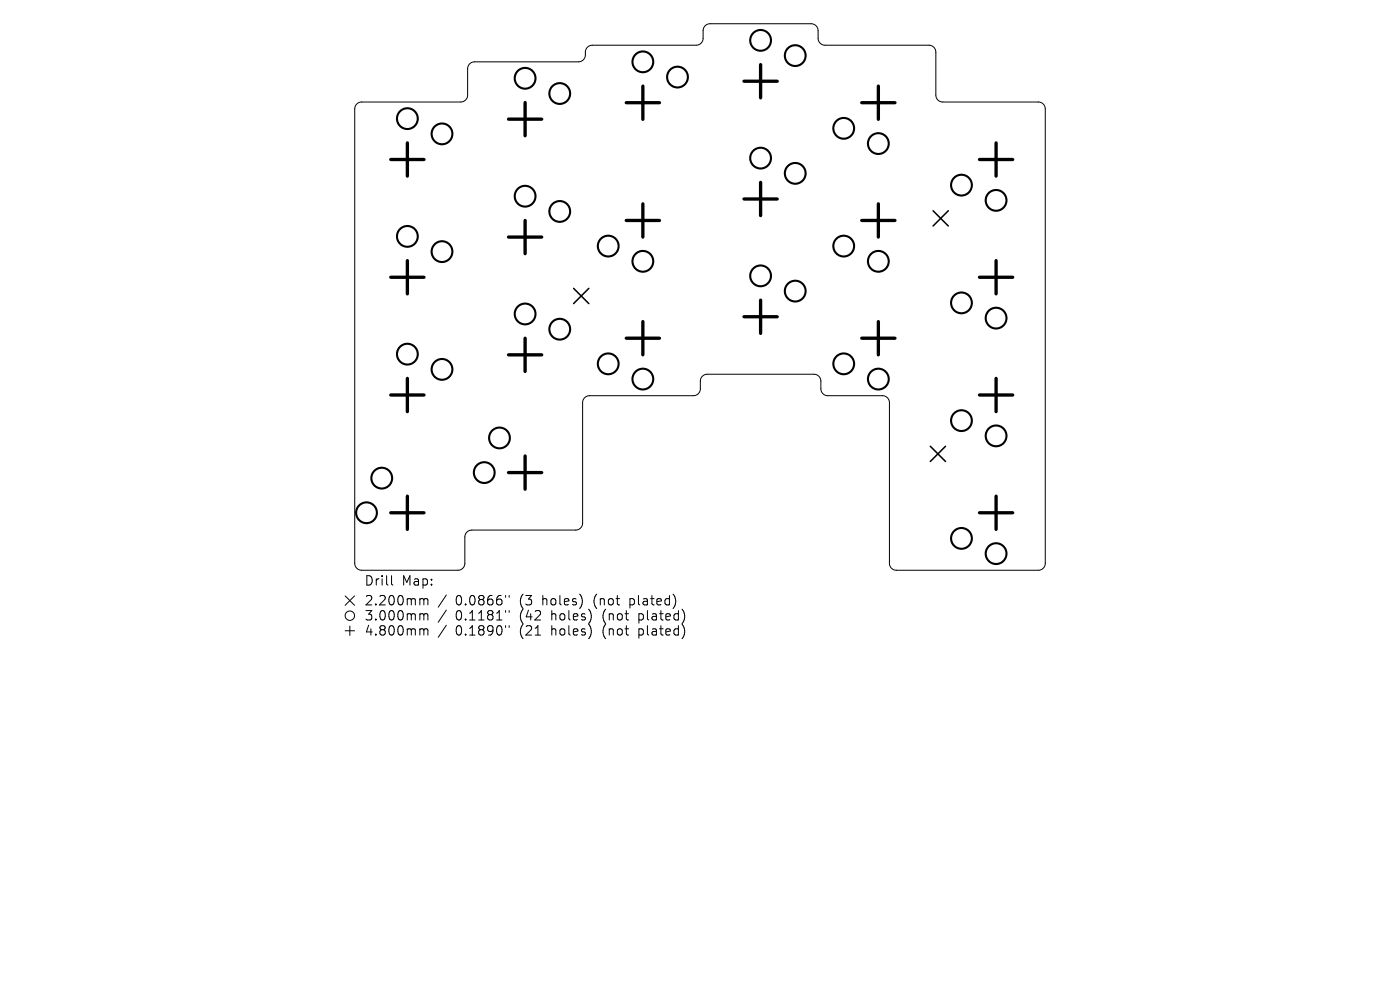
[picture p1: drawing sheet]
<svg xmlns="http://www.w3.org/2000/svg" width="297mm" height="210mm" viewBox="0 0 297 210" stroke-linecap="round" stroke-linejoin="round" font-family="sans-serif">
<defs><g id="words">
<g font-size="2.8">
<text x="77.2" y="124.5">Drill</text>
<text x="85.2" y="124.5">Map:</text>
<text x="77.2" y="128.7">2.200mm</text>
<text x="77.2" y="131.9">3.000mm</text>
<text x="96.7" y="128.7">0.0866&quot;</text>
<text x="96.7" y="131.9">0.1181&quot;</text>
<text x="110.4" y="128.7">(3</text>
<text x="110.4" y="131.9">(42</text>
<text x="115.4" y="128.7">holes)</text>
<text x="117.3" y="131.9">holes)</text>
<text x="126.4" y="128.7">(not</text>
<text x="128.3" y="131.9">(not</text>
<text x="134.2" y="128.7">plated)</text>
<text x="136.1" y="131.9">plated)</text>
<text x="77.2" y="135.1">4.800mm</text>
<text x="96.7" y="135.1">0.1890&quot;</text>
<text x="110.4" y="135.1">(21</text>
<text x="117.3" y="135.1">holes)</text>
<text x="128.3" y="135.1">(not</text>
<text x="136.1" y="135.1">plated)</text>
</g>
</g></defs>
<g fill="none" stroke="#000" stroke-width=".21">
<path d="M75.7 22.1l.5-.4 .5-.1h21a1.47 1.47 0 0 0 1.5-1.4v-5.7a1.47 1.47 0 0 1 1.5-1.4h22.1a1.47 1.47 0 0 0 1.4-1.5v-.5a1.47 1.47 0 0 1 1.5-1.5h22.1a1.47 1.47 0 0 0 1.4-1.5v-1.6a1.47 1.47 0 0 1 1.4-1.5h21.6a1.47 1.47 0 0 1 1.4 1.5v1.8a1.47 1.47 0 0 0 1.4 1.3h22.1a1.47 1.47 0 0 1 1.4 1.5v9.2a1.47 1.47 0 0 0 1.5 1.3h20.3a1.47 1.47 0 0 1 1.4 1.5v96.4a1.47 1.47 0 0 1-1.4 1.5h-30.3a1.47 1.47 0 0 1-1.3-1.5v-34.2a1.47 1.47 0 0 0-1.5-1.4h-11.6a1.47 1.47 0 0 1-1.5-1.4v-1.8a1.47 1.47 0 0 0-1.4-1.3h-22.8a1.47 1.47 0 0 0-1.3 1.5v1.6a1.47 1.47 0 0 1-1.5 1.4h-22.2a1.47 1.47 0 0 0-1.3 1.5v25.6a1.47 1.47 0 0 1-1.5 1.4l-22.1 .1a1.47 1.47 0 0 0-1.4 1.4v5.7a1.47 1.47 0 0 1-1.5 1.4h-20.4a1.47 1.47 0 0 1-1.4-1.5v-96.4l.1-.6zM73.2 126.4l2 2M73.2 133.8h2M74.2 132.8v2M75.2 126.4l-2 2M83.1 122.1v1.7l.2 .3M89.3 127h.3l.3 .3M89.3 130.2l.5 .1 .1 .2M89.3 133.4h.3l.3 .3M89.9 127.3l.3-.3 .5 .1 .1 1.2M89.9 127.3v1M89.9 130.5v1"/>
<path d="M89.9 133.7v1M89.9 130.5l.3-.3 .5 .1 .1 1.2M89.9 133.7l.3-.3 .5 .1 .1 1.2M94.7 126.2l-1.7 2.6M94.7 129.4l-1.7 2.6M94.7 132.6l-1.7 2.6M107.3 126.3v.4M107.3 129.5v.4M107.3 132.7v.4M108 126.3v.4M108 129.5v.4M108 132.7v.4"/>
<circle cx="74.2" cy="130.6" r="1"/>
</g>
<path d="M197.9 44.7l3.3 3.2M201.2 44.7l-3.3 3.2M121.7 61.2l3.2 3.2M124.9 61.2l-3.2 3.2M197.4 94.7l3.2 3.2M200.6 94.7l-3.2 3.2" fill="none" stroke="#000" stroke-width=".32"/>
<g fill="none" stroke="#000" stroke-width=".44">
<circle cx="111.4" cy="16.6" r="2.2"/>
<circle cx="118.7" cy="19.8" r="2.2"/>
<circle cx="136.4" cy="13.1" r="2.2"/>
<circle cx="143.7" cy="16.4" r="2.2"/>
<circle cx="161.4" cy="8.6" r="2.2"/>
<circle cx="168.7" cy="11.8" r="2.2"/>
<circle cx="86.4" cy="25.2" r="2.2"/>
<circle cx="93.8" cy="28.4" r="2.2"/>
<circle cx="161.4" cy="33.5" r="2.2"/>
<circle cx="168.7" cy="36.8" r="2.2"/>
<circle cx="179" cy="27.2" r="2.2"/>
<circle cx="186.3" cy="30.5" r="2.2"/>
<circle cx="204" cy="39.3" r="2.2"/>
<circle cx="86.4" cy="50.1" r="2.2"/>
<circle cx="93.8" cy="53.4" r="2.2"/>
<circle cx="111.4" cy="41.6" r="2.2"/>
<circle cx="118.7" cy="44.9" r="2.2"/>
<circle cx="129" cy="52.2" r="2.2"/>
<circle cx="136.4" cy="55.4" r="2.2"/>
<circle cx="161.4" cy="58.5" r="2.2"/>
<circle cx="179" cy="52.2" r="2.2"/>
<circle cx="186.3" cy="55.4" r="2.2"/>
<circle cx="211.3" cy="42.5" r="2.2"/>
<circle cx="86.4" cy="75.1" r="2.2"/>
<circle cx="93.8" cy="78.4" r="2.2"/>
<circle cx="111.4" cy="66.6" r="2.2"/>
<circle cx="118.7" cy="69.8" r="2.2"/>
<circle cx="129" cy="77.2" r="2.2"/>
<circle cx="168.7" cy="61.8" r="2.2"/>
<circle cx="179" cy="77.2" r="2.2"/>
<circle cx="204" cy="64.3" r="2.2"/>
<circle cx="211.3" cy="67.5" r="2.2"/>
<circle cx="106" cy="92.9" r="2.2"/>
<circle cx="136.4" cy="80.4" r="2.2"/>
<circle cx="186.3" cy="80.4" r="2.2"/>
<circle cx="204" cy="89.2" r="2.2"/>
<circle cx="211.3" cy="92.5" r="2.2"/>
<circle cx="77.8" cy="108.8" r="2.2"/>
<circle cx="81" cy="101.4" r="2.2"/>
<circle cx="102.7" cy="100.2" r="2.2"/>
<circle cx="204" cy="114.2" r="2.2"/>
<circle cx="211.3" cy="117.4" r="2.2"/>
</g>
<g fill="none" stroke="#000" stroke-width=".71">
<path d="M136.4 18.3v7M157.8 17.2h7.1M161.4 13.7v7.1M186.3 18.3v7M82.9 33.8h7M86.4 30.3v7.1M107.9 25.3h7M111.4 21.8v7M132.9 21.8h7M161.4 38.7v7M182.8 21.8h7.1M207.8 33.8h7"/>
<path d="M211.3 30.3v7.1M82.9 58.8h7M86.4 55.3v7M107.9 50.3h7M111.4 46.8v7M132.9 46.8h7M136.4 43.2v7.1M157.8 42.2h7.1M182.8 46.8h7.1M186.3 43.2v7.1M207.8 58.8h7M211.3 55.3v7"/>
<path d="M107.9 75.3h7M111.4 71.7v7.1M132.9 71.7h7M136.4 68.2v7.1M157.8 67.2h7.1M161.4 63.7v7M182.8 71.7h7.1M186.3 68.2v7.1M82.9 83.8h7M86.4 80.3v7M111.4 96.7v7.1M207.8 83.8h7"/>
<path d="M211.3 80.3v7M82.9 108.8h7M86.4 105.2v7.1M107.9 100.2h7M207.8 108.8h7M211.3 105.2v7.1"/>
</g>
<use href="#words"/>
</svg>
